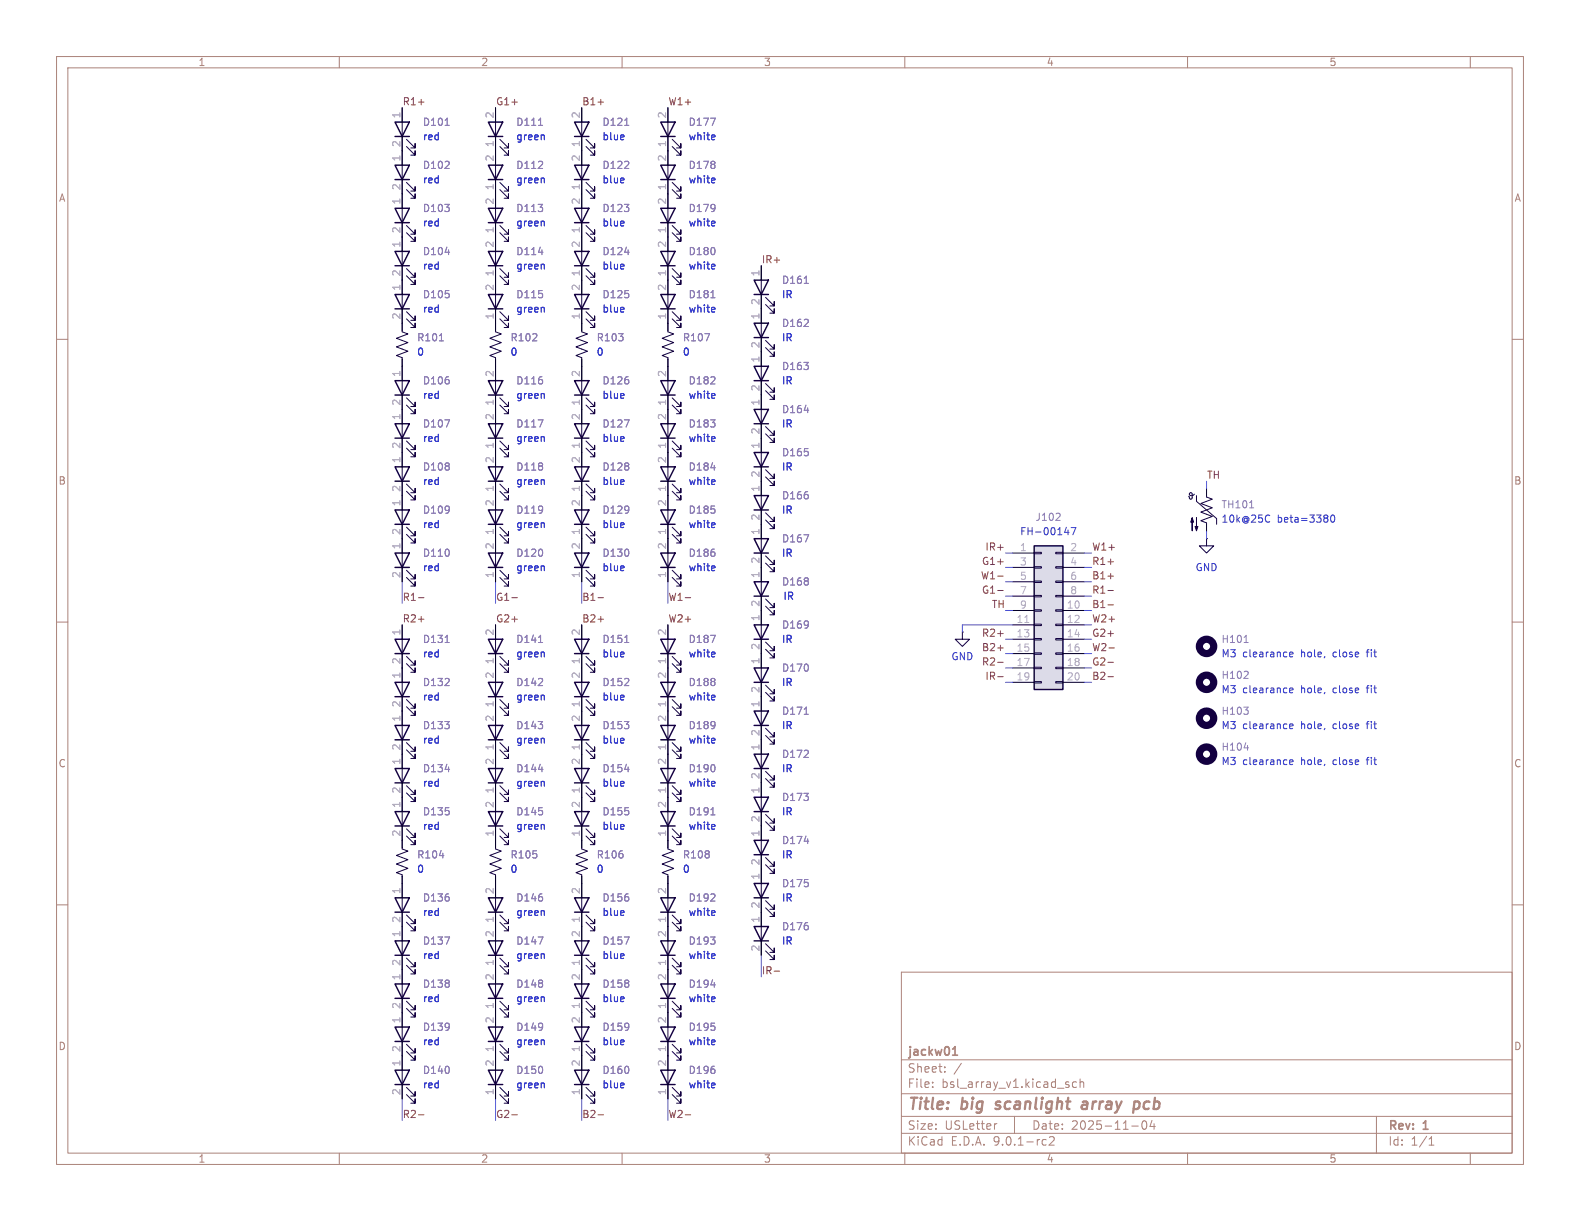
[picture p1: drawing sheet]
<svg xmlns="http://www.w3.org/2000/svg" width="279mm" height="216mm" viewBox="0 0 279 216" stroke-linecap="round" stroke-linejoin="round" font-family="sans-serif">
<defs><g id="words">
<g font-size="2.8" fill="#aa837a">
<text x="160.4" y="196.8">Title:</text>
<text x="170.1" y="196.8">big</text>
<text x="177" y="196.8">scanlight</text>
<text x="193" y="196.8">array</text>
<text x="202.9" y="196.8">pcb</text>
</g>
<g font-size="2.1" fill="#aa837a">
<text x="160.4" y="189.9">Sheet:</text>
<text x="160.4" y="187.1">jackw01</text>
<text x="160.4" y="192.6">File:</text>
<text x="166.5" y="192.6">bsl_array_v1.kicad_sch</text>
<text x="160.4" y="202.8">KiCad</text>
<text x="160.4" y="200">Size:</text>
<text x="167.1" y="200">USLetter</text>
<text x="168.1" y="202.8">E.D.A.</text>
<text x="175.7" y="202.8">9.0.1-rc2</text>
<text x="182.4" y="200">Date:</text>
<text x="189.4" y="200">2025-11-04</text>
<text x="245.4" y="200.2">Rev:</text>
<text x="245.4" y="202.8">Id:</text>
<text x="249.5" y="202.8">1/1</text>
<text x="251.8" y="200.2">1</text>
</g>
<g font-size="1.8" fill="#aa837a">
<text x="35" y="11.9">1</text>
<text x="85" y="11.9">2</text>
<text x="135" y="11.9">3</text>
<text x="185" y="11.9">4</text>
<text x="235" y="11.9">5</text>
<text x="10.3" y="35.9">A</text>
<text x="267.7" y="35.9">A</text>
<text x="10.3" y="85.9">B</text>
<text x="267.7" y="85.9">B</text>
<text x="10.3" y="135.9">C</text>
<text x="267.7" y="135.9">C</text>
<text x="10.3" y="185.9">D</text>
<text x="267.7" y="185.9">D</text>
<text x="35" y="205.8">1</text>
<text x="85" y="205.8">2</text>
<text x="135" y="205.8">3</text>
<text x="185" y="205.8">4</text>
<text x="235" y="205.8">5</text>
</g>
<g font-size="1.8" fill="#b4afbe">
<text x="70.9" y="21" transform="rotate(-90 70.9 21)">1</text>
<text x="87.4" y="21" transform="rotate(-90 87.4 21)">2</text>
<text x="102.6" y="21" transform="rotate(-90 102.6 21)">2</text>
<text x="117.9" y="21" transform="rotate(-90 117.9 21)">2</text>
<text x="70.9" y="28.6" transform="rotate(-90 70.9 28.6)">1</text>
<text x="70.9" y="26.1" transform="rotate(-90 70.9 26.1)">2</text>
<text x="87.4" y="28.6" transform="rotate(-90 87.4 28.6)">2</text>
<text x="87.4" y="26.1" transform="rotate(-90 87.4 26.1)">1</text>
<text x="102.6" y="28.6" transform="rotate(-90 102.6 28.6)">2</text>
<text x="102.6" y="26.1" transform="rotate(-90 102.6 26.1)">1</text>
<text x="117.9" y="28.6" transform="rotate(-90 117.9 28.6)">2</text>
<text x="117.9" y="26.1" transform="rotate(-90 117.9 26.1)">1</text>
<text x="70.9" y="33.7" transform="rotate(-90 70.9 33.7)">2</text>
<text x="87.4" y="33.7" transform="rotate(-90 87.4 33.7)">1</text>
<text x="102.6" y="33.7" transform="rotate(-90 102.6 33.7)">1</text>
<text x="117.9" y="33.7" transform="rotate(-90 117.9 33.7)">1</text>
<text x="70.9" y="41.3" transform="rotate(-90 70.9 41.3)">2</text>
<text x="70.9" y="36.3" transform="rotate(-90 70.9 36.3)">1</text>
<text x="87.4" y="41.3" transform="rotate(-90 87.4 41.3)">1</text>
<text x="87.4" y="36.3" transform="rotate(-90 87.4 36.3)">2</text>
<text x="102.6" y="41.3" transform="rotate(-90 102.6 41.3)">1</text>
<text x="102.6" y="36.3" transform="rotate(-90 102.6 36.3)">2</text>
<text x="117.9" y="41.3" transform="rotate(-90 117.9 41.3)">1</text>
<text x="117.9" y="36.3" transform="rotate(-90 117.9 36.3)">2</text>
<text x="70.9" y="43.9" transform="rotate(-90 70.9 43.9)">1</text>
<text x="87.4" y="43.9" transform="rotate(-90 87.4 43.9)">2</text>
<text x="102.6" y="43.9" transform="rotate(-90 102.6 43.9)">2</text>
<text x="117.9" y="43.9" transform="rotate(-90 117.9 43.9)">2</text>
<text x="70.9" y="51.5" transform="rotate(-90 70.9 51.5)">1</text>
<text x="70.9" y="49" transform="rotate(-90 70.9 49)">2</text>
<text x="87.4" y="51.5" transform="rotate(-90 87.4 51.5)">2</text>
<text x="87.4" y="49" transform="rotate(-90 87.4 49)">1</text>
<text x="102.6" y="51.5" transform="rotate(-90 102.6 51.5)">2</text>
<text x="102.6" y="49" transform="rotate(-90 102.6 49)">1</text>
<text x="117.9" y="51.5" transform="rotate(-90 117.9 51.5)">2</text>
<text x="117.9" y="49" transform="rotate(-90 117.9 49)">1</text>
<text x="134.4" y="49" transform="rotate(-90 134.4 49)">1</text>
<text x="70.9" y="56.6" transform="rotate(-90 70.9 56.6)">2</text>
<text x="87.4" y="56.6" transform="rotate(-90 87.4 56.6)">1</text>
<text x="102.6" y="56.6" transform="rotate(-90 102.6 56.6)">1</text>
<text x="117.9" y="56.6" transform="rotate(-90 117.9 56.6)">1</text>
<text x="134.4" y="56.6" transform="rotate(-90 134.4 56.6)">1</text>
<text x="134.4" y="54" transform="rotate(-90 134.4 54)">2</text>
<text x="134.4" y="64.2" transform="rotate(-90 134.4 64.2)">1</text>
<text x="134.4" y="61.7" transform="rotate(-90 134.4 61.7)">2</text>
<text x="70.9" y="71.8" transform="rotate(-90 70.9 71.8)">2</text>
<text x="70.9" y="66.7" transform="rotate(-90 70.9 66.7)">1</text>
<text x="87.4" y="71.8" transform="rotate(-90 87.4 71.8)">1</text>
<text x="87.4" y="66.7" transform="rotate(-90 87.4 66.7)">2</text>
<text x="102.6" y="71.8" transform="rotate(-90 102.6 71.8)">1</text>
<text x="102.6" y="66.7" transform="rotate(-90 102.6 66.7)">2</text>
<text x="117.9" y="71.8" transform="rotate(-90 117.9 71.8)">1</text>
<text x="117.9" y="66.7" transform="rotate(-90 117.9 66.7)">2</text>
<text x="134.4" y="71.8" transform="rotate(-90 134.4 71.8)">1</text>
<text x="134.4" y="69.3" transform="rotate(-90 134.4 69.3)">2</text>
<text x="70.9" y="74.4" transform="rotate(-90 70.9 74.4)">1</text>
<text x="87.4" y="74.4" transform="rotate(-90 87.4 74.4)">2</text>
<text x="102.6" y="74.4" transform="rotate(-90 102.6 74.4)">2</text>
<text x="117.9" y="74.4" transform="rotate(-90 117.9 74.4)">2</text>
<text x="134.4" y="76.9" transform="rotate(-90 134.4 76.9)">2</text>
<text x="70.9" y="82" transform="rotate(-90 70.9 82)">1</text>
<text x="70.9" y="79.4" transform="rotate(-90 70.9 79.4)">2</text>
<text x="87.4" y="82" transform="rotate(-90 87.4 82)">2</text>
<text x="87.4" y="79.4" transform="rotate(-90 87.4 79.4)">1</text>
<text x="102.6" y="82" transform="rotate(-90 102.6 82)">2</text>
<text x="102.6" y="79.4" transform="rotate(-90 102.6 79.4)">1</text>
<text x="117.9" y="82" transform="rotate(-90 117.9 82)">2</text>
<text x="117.9" y="79.4" transform="rotate(-90 117.9 79.4)">1</text>
<text x="134.4" y="79.4" transform="rotate(-90 134.4 79.4)">1</text>
<text x="70.9" y="89.6" transform="rotate(-90 70.9 89.6)">1</text>
<text x="70.9" y="87.1" transform="rotate(-90 70.9 87.1)">2</text>
<text x="87.4" y="89.6" transform="rotate(-90 87.4 89.6)">2</text>
<text x="87.4" y="87.1" transform="rotate(-90 87.4 87.1)">1</text>
<text x="102.6" y="89.6" transform="rotate(-90 102.6 89.6)">2</text>
<text x="102.6" y="87.1" transform="rotate(-90 102.6 87.1)">1</text>
<text x="117.9" y="89.6" transform="rotate(-90 117.9 89.6)">2</text>
<text x="117.9" y="87.1" transform="rotate(-90 117.9 87.1)">1</text>
<text x="134.4" y="87.1" transform="rotate(-90 134.4 87.1)">1</text>
<text x="134.4" y="84.5" transform="rotate(-90 134.4 84.5)">2</text>
<text x="70.9" y="94.7" transform="rotate(-90 70.9 94.7)">2</text>
<text x="87.4" y="94.7" transform="rotate(-90 87.4 94.7)">1</text>
<text x="102.6" y="94.7" transform="rotate(-90 102.6 94.7)">1</text>
<text x="117.9" y="94.7" transform="rotate(-90 117.9 94.7)">1</text>
<text x="134.4" y="94.7" transform="rotate(-90 134.4 94.7)">1</text>
<text x="134.4" y="92.1" transform="rotate(-90 134.4 92.1)">2</text>
<text x="70.9" y="97.2" transform="rotate(-90 70.9 97.2)">1</text>
<text x="87.4" y="97.2" transform="rotate(-90 87.4 97.2)">2</text>
<text x="102.6" y="97.2" transform="rotate(-90 102.6 97.2)">2</text>
<text x="117.9" y="97.2" transform="rotate(-90 117.9 97.2)">2</text>
<text x="134.4" y="99.8" transform="rotate(-90 134.4 99.8)">2</text>
<text x="180.3" y="97.5">1</text>
<text x="180.3" y="100.1">3</text>
<text x="189.2" y="97.5">2</text>
<text x="189.2" y="100.1">4</text>
<text x="70.9" y="102.3" transform="rotate(-90 70.9 102.3)">2</text>
<text x="87.4" y="102.3" transform="rotate(-90 87.4 102.3)">1</text>
<text x="102.6" y="102.3" transform="rotate(-90 102.6 102.3)">1</text>
<text x="117.9" y="102.3" transform="rotate(-90 117.9 102.3)">1</text>
<text x="134.4" y="107.4" transform="rotate(-90 134.4 107.4)">2</text>
<text x="134.4" y="102.3" transform="rotate(-90 134.4 102.3)">1</text>
<text x="180.3" y="102.6">5</text>
<text x="180.3" y="105.2">7</text>
<text x="180.3" y="107.7">9</text>
<text x="188.6" y="107.7">10</text>
<text x="189.2" y="102.6">6</text>
<text x="189.2" y="105.2">8</text>
<text x="70.9" y="112.5" transform="rotate(-90 70.9 112.5)">1</text>
<text x="87.4" y="112.5" transform="rotate(-90 87.4 112.5)">2</text>
<text x="102.6" y="112.5" transform="rotate(-90 102.6 112.5)">2</text>
<text x="117.9" y="112.5" transform="rotate(-90 117.9 112.5)">2</text>
<text x="134.4" y="109.9" transform="rotate(-90 134.4 109.9)">1</text>
<text x="179.7" y="110.2">11</text>
<text x="179.7" y="112.8">13</text>
<text x="188.6" y="110.2">12</text>
<text x="188.6" y="112.8">14</text>
<text x="70.9" y="117.5" transform="rotate(-90 70.9 117.5)">2</text>
<text x="87.4" y="117.5" transform="rotate(-90 87.4 117.5)">1</text>
<text x="102.6" y="117.5" transform="rotate(-90 102.6 117.5)">1</text>
<text x="117.9" y="117.5" transform="rotate(-90 117.9 117.5)">1</text>
<text x="134.4" y="117.5" transform="rotate(-90 134.4 117.5)">1</text>
<text x="134.4" y="115" transform="rotate(-90 134.4 115)">2</text>
<text x="179.7" y="115.3">15</text>
<text x="179.7" y="117.9">17</text>
<text x="188.6" y="115.3">16</text>
<text x="188.6" y="117.9">18</text>
<text x="70.9" y="125.2" transform="rotate(-90 70.9 125.2)">2</text>
<text x="70.9" y="120.1" transform="rotate(-90 70.9 120.1)">1</text>
<text x="87.4" y="125.2" transform="rotate(-90 87.4 125.2)">1</text>
<text x="87.4" y="120.1" transform="rotate(-90 87.4 120.1)">2</text>
<text x="102.6" y="125.2" transform="rotate(-90 102.6 125.2)">1</text>
<text x="102.6" y="120.1" transform="rotate(-90 102.6 120.1)">2</text>
<text x="117.9" y="125.2" transform="rotate(-90 117.9 125.2)">1</text>
<text x="117.9" y="120.1" transform="rotate(-90 117.9 120.1)">2</text>
<text x="134.4" y="125.2" transform="rotate(-90 134.4 125.2)">1</text>
<text x="134.4" y="122.6" transform="rotate(-90 134.4 122.6)">2</text>
<text x="179.7" y="120.4">19</text>
<text x="188.6" y="120.4">20</text>
<text x="70.9" y="127.7" transform="rotate(-90 70.9 127.7)">1</text>
<text x="87.4" y="127.7" transform="rotate(-90 87.4 127.7)">2</text>
<text x="102.6" y="127.7" transform="rotate(-90 102.6 127.7)">2</text>
<text x="117.9" y="127.7" transform="rotate(-90 117.9 127.7)">2</text>
<text x="134.4" y="130.2" transform="rotate(-90 134.4 130.2)">2</text>
<text x="70.9" y="135.3" transform="rotate(-90 70.9 135.3)">1</text>
<text x="70.9" y="132.8" transform="rotate(-90 70.9 132.8)">2</text>
<text x="87.4" y="135.3" transform="rotate(-90 87.4 135.3)">2</text>
<text x="87.4" y="132.8" transform="rotate(-90 87.4 132.8)">1</text>
<text x="102.6" y="135.3" transform="rotate(-90 102.6 135.3)">2</text>
<text x="102.6" y="132.8" transform="rotate(-90 102.6 132.8)">1</text>
<text x="117.9" y="135.3" transform="rotate(-90 117.9 135.3)">2</text>
<text x="117.9" y="132.8" transform="rotate(-90 117.9 132.8)">1</text>
<text x="134.4" y="137.9" transform="rotate(-90 134.4 137.9)">2</text>
<text x="134.4" y="132.8" transform="rotate(-90 134.4 132.8)">1</text>
<text x="70.9" y="142.9" transform="rotate(-90 70.9 142.9)">1</text>
<text x="70.9" y="140.4" transform="rotate(-90 70.9 140.4)">2</text>
<text x="87.4" y="142.9" transform="rotate(-90 87.4 142.9)">2</text>
<text x="87.4" y="140.4" transform="rotate(-90 87.4 140.4)">1</text>
<text x="102.6" y="142.9" transform="rotate(-90 102.6 142.9)">2</text>
<text x="102.6" y="140.4" transform="rotate(-90 102.6 140.4)">1</text>
<text x="117.9" y="142.9" transform="rotate(-90 117.9 142.9)">2</text>
<text x="117.9" y="140.4" transform="rotate(-90 117.9 140.4)">1</text>
<text x="134.4" y="140.4" transform="rotate(-90 134.4 140.4)">1</text>
<text x="70.9" y="148" transform="rotate(-90 70.9 148)">2</text>
<text x="87.4" y="148" transform="rotate(-90 87.4 148)">1</text>
<text x="102.6" y="148" transform="rotate(-90 102.6 148)">1</text>
<text x="117.9" y="148" transform="rotate(-90 117.9 148)">1</text>
<text x="134.4" y="148" transform="rotate(-90 134.4 148)">1</text>
<text x="134.4" y="145.5" transform="rotate(-90 134.4 145.5)">2</text>
<text x="134.4" y="155.6" transform="rotate(-90 134.4 155.6)">1</text>
<text x="134.4" y="153.1" transform="rotate(-90 134.4 153.1)">2</text>
<text x="70.9" y="158.2" transform="rotate(-90 70.9 158.2)">1</text>
<text x="87.4" y="158.2" transform="rotate(-90 87.4 158.2)">2</text>
<text x="102.6" y="158.2" transform="rotate(-90 102.6 158.2)">2</text>
<text x="117.9" y="158.2" transform="rotate(-90 117.9 158.2)">2</text>
<text x="134.4" y="160.7" transform="rotate(-90 134.4 160.7)">2</text>
<text x="70.9" y="165.8" transform="rotate(-90 70.9 165.8)">1</text>
<text x="70.9" y="163.3" transform="rotate(-90 70.9 163.3)">2</text>
<text x="87.4" y="165.8" transform="rotate(-90 87.4 165.8)">2</text>
<text x="87.4" y="163.3" transform="rotate(-90 87.4 163.3)">1</text>
<text x="102.6" y="165.8" transform="rotate(-90 102.6 165.8)">2</text>
<text x="102.6" y="163.3" transform="rotate(-90 102.6 163.3)">1</text>
<text x="117.9" y="165.8" transform="rotate(-90 117.9 165.8)">2</text>
<text x="117.9" y="163.3" transform="rotate(-90 117.9 163.3)">1</text>
<text x="134.4" y="163.3" transform="rotate(-90 134.4 163.3)">1</text>
<text x="70.9" y="173.4" transform="rotate(-90 70.9 173.4)">1</text>
<text x="70.9" y="170.9" transform="rotate(-90 70.9 170.9)">2</text>
<text x="87.4" y="173.4" transform="rotate(-90 87.4 173.4)">2</text>
<text x="87.4" y="170.9" transform="rotate(-90 87.4 170.9)">1</text>
<text x="102.6" y="173.4" transform="rotate(-90 102.6 173.4)">2</text>
<text x="102.6" y="170.9" transform="rotate(-90 102.6 170.9)">1</text>
<text x="117.9" y="173.4" transform="rotate(-90 117.9 173.4)">2</text>
<text x="117.9" y="170.9" transform="rotate(-90 117.9 170.9)">1</text>
<text x="134.4" y="168.3" transform="rotate(-90 134.4 168.3)">2</text>
<text x="70.9" y="178.5" transform="rotate(-90 70.9 178.5)">2</text>
<text x="87.4" y="178.5" transform="rotate(-90 87.4 178.5)">1</text>
<text x="102.6" y="178.5" transform="rotate(-90 102.6 178.5)">1</text>
<text x="117.9" y="178.5" transform="rotate(-90 117.9 178.5)">1</text>
<text x="70.9" y="181" transform="rotate(-90 70.9 181)">1</text>
<text x="87.4" y="181" transform="rotate(-90 87.4 181)">2</text>
<text x="102.6" y="181" transform="rotate(-90 102.6 181)">2</text>
<text x="117.9" y="181" transform="rotate(-90 117.9 181)">2</text>
<text x="70.9" y="188.7" transform="rotate(-90 70.9 188.7)">1</text>
<text x="70.9" y="186.1" transform="rotate(-90 70.9 186.1)">2</text>
<text x="87.4" y="188.7" transform="rotate(-90 87.4 188.7)">2</text>
<text x="87.4" y="186.1" transform="rotate(-90 87.4 186.1)">1</text>
<text x="102.6" y="188.7" transform="rotate(-90 102.6 188.7)">2</text>
<text x="102.6" y="186.1" transform="rotate(-90 102.6 186.1)">1</text>
<text x="117.9" y="188.7" transform="rotate(-90 117.9 188.7)">2</text>
<text x="117.9" y="186.1" transform="rotate(-90 117.9 186.1)">1</text>
<text x="70.9" y="193.7" transform="rotate(-90 70.9 193.7)">2</text>
<text x="87.4" y="193.7" transform="rotate(-90 87.4 193.7)">1</text>
<text x="102.6" y="193.7" transform="rotate(-90 102.6 193.7)">1</text>
<text x="117.9" y="193.7" transform="rotate(-90 117.9 193.7)">1</text>
</g>
<g font-size="1.8" fill="#b42d25">
<text x="71.1" y="18.7">R1+</text>
<text x="87.6" y="18.7">G1+</text>
<text x="102.9" y="18.7">B1+</text>
<text x="118.1" y="18.7">W1+</text>
<text x="134.6" y="46.6">IR+</text>
<text x="213.4" y="84.7">TH</text>
<text x="173.5" y="100">G1+</text>
<text x="174.1" y="97.4">IR+</text>
<text x="193" y="97.4">W1+</text>
<text x="193" y="100">R1+</text>
<text x="71.1" y="106.3">R1-</text>
<text x="87.6" y="106.3">G1-</text>
<text x="102.9" y="106.3">B1-</text>
<text x="118.1" y="106.3">W1-</text>
<text x="173.4" y="102.5">W1-</text>
<text x="173.5" y="105.1">G1-</text>
<text x="175.3" y="107.6">TH</text>
<text x="193" y="107.6">B1-</text>
<text x="193" y="105.1">R1-</text>
<text x="193" y="102.5">B1+</text>
<text x="71.1" y="110.1">R2+</text>
<text x="87.6" y="110.1">G2+</text>
<text x="102.9" y="110.1">B2+</text>
<text x="118.1" y="110.1">W2+</text>
<text x="173.5" y="112.7">R2+</text>
<text x="193" y="110.1">W2+</text>
<text x="193" y="112.7">G2+</text>
<text x="173.5" y="117.8">R2-</text>
<text x="173.5" y="115.2">B2+</text>
<text x="193" y="117.8">G2-</text>
<text x="193" y="115.2">W2-</text>
<text x="174.1" y="120.3">IR-</text>
<text x="193" y="120.3">B2-</text>
<text x="134.6" y="172.4">IR-</text>
<text x="71.1" y="197.8">R2-</text>
<text x="87.6" y="197.8">G2-</text>
<text x="102.9" y="197.8">B2-</text>
<text x="118.1" y="197.8">W2-</text>
</g>
<g font-size="1.8" fill="#8d7cb6">
<text x="74.7" y="22.5">D101</text>
<text x="91.2" y="22.5">D111</text>
<text x="106.4" y="22.5">D121</text>
<text x="121.7" y="22.5">D177</text>
<text x="74.7" y="30.1">D102</text>
<text x="91.2" y="30.1">D112</text>
<text x="106.4" y="30.1">D122</text>
<text x="121.7" y="30.1">D178</text>
<text x="74.7" y="37.7">D103</text>
<text x="91.2" y="37.7">D113</text>
<text x="106.4" y="37.7">D123</text>
<text x="121.7" y="37.7">D179</text>
<text x="74.7" y="45.3">D104</text>
<text x="91.2" y="45.3">D114</text>
<text x="106.4" y="45.3">D124</text>
<text x="121.7" y="45.3">D180</text>
<text x="74.7" y="52.9">D105</text>
<text x="91.2" y="52.9">D115</text>
<text x="106.4" y="52.9">D125</text>
<text x="121.7" y="52.9">D181</text>
<text x="138.2" y="50.4">D161</text>
<text x="138.2" y="58">D162</text>
<text x="73.7" y="60.6">R101</text>
<text x="90.2" y="60.6">R102</text>
<text x="105.4" y="60.6">R103</text>
<text x="120.7" y="60.6">R107</text>
<text x="138.2" y="65.6">D163</text>
<text x="74.7" y="68.2">D106</text>
<text x="91.2" y="68.2">D116</text>
<text x="106.4" y="68.2">D126</text>
<text x="121.7" y="68.2">D182</text>
<text x="74.7" y="75.8">D107</text>
<text x="91.2" y="75.8">D117</text>
<text x="106.4" y="75.8">D127</text>
<text x="121.7" y="75.8">D183</text>
<text x="138.2" y="73.3">D164</text>
<text x="74.7" y="83.4">D108</text>
<text x="91.2" y="83.4">D118</text>
<text x="106.4" y="83.4">D128</text>
<text x="121.7" y="83.4">D184</text>
<text x="138.2" y="80.9">D165</text>
<text x="138.2" y="88.5">D166</text>
<text x="74.7" y="91">D109</text>
<text x="91.2" y="91">D119</text>
<text x="106.4" y="91">D129</text>
<text x="121.7" y="91">D185</text>
<text x="183" y="92.3">J102</text>
<text x="215.9" y="90.1">TH101</text>
<text x="74.7" y="98.7">D110</text>
<text x="91.2" y="98.7">D120</text>
<text x="106.4" y="98.7">D130</text>
<text x="121.7" y="98.7">D186</text>
<text x="138.2" y="96.1">D167</text>
<text x="138.2" y="103.7">D168</text>
<text x="74.7" y="113.9">D131</text>
<text x="91.2" y="113.9">D141</text>
<text x="106.4" y="113.9">D151</text>
<text x="121.7" y="113.9">D187</text>
<text x="138.2" y="111.4">D169</text>
<text x="215.9" y="113.9">H101</text>
<text x="138.2" y="119">D170</text>
<text x="74.7" y="121.5">D132</text>
<text x="91.2" y="121.5">D142</text>
<text x="106.4" y="121.5">D152</text>
<text x="121.7" y="121.5">D188</text>
<text x="215.9" y="120.2">H102</text>
<text x="74.7" y="129.1">D133</text>
<text x="91.2" y="129.1">D143</text>
<text x="106.4" y="129.1">D153</text>
<text x="121.7" y="129.1">D189</text>
<text x="138.2" y="126.6">D171</text>
<text x="215.9" y="126.6">H103</text>
<text x="74.7" y="136.8">D134</text>
<text x="91.2" y="136.8">D144</text>
<text x="106.4" y="136.8">D154</text>
<text x="121.7" y="136.8">D190</text>
<text x="138.2" y="134.2">D172</text>
<text x="215.9" y="132.9">H104</text>
<text x="138.2" y="141.8">D173</text>
<text x="74.7" y="144.4">D135</text>
<text x="91.2" y="144.4">D145</text>
<text x="106.4" y="144.4">D155</text>
<text x="121.7" y="144.4">D191</text>
<text x="138.2" y="149.5">D174</text>
<text x="73.7" y="152">R104</text>
<text x="90.2" y="152">R105</text>
<text x="105.4" y="152">R106</text>
<text x="120.7" y="152">R108</text>
<text x="74.7" y="159.6">D136</text>
<text x="91.2" y="159.6">D146</text>
<text x="106.4" y="159.6">D156</text>
<text x="121.7" y="159.6">D192</text>
<text x="138.2" y="157.1">D175</text>
<text x="74.7" y="167.2">D137</text>
<text x="91.2" y="167.2">D147</text>
<text x="106.4" y="167.2">D157</text>
<text x="121.7" y="167.2">D193</text>
<text x="138.2" y="164.7">D176</text>
<text x="74.7" y="174.9">D138</text>
<text x="91.2" y="174.9">D148</text>
<text x="106.4" y="174.9">D158</text>
<text x="121.7" y="174.9">D194</text>
<text x="74.7" y="182.5">D139</text>
<text x="91.2" y="182.5">D149</text>
<text x="106.4" y="182.5">D159</text>
<text x="121.7" y="182.5">D195</text>
<text x="74.7" y="190.1">D140</text>
<text x="91.2" y="190.1">D150</text>
<text x="106.4" y="190.1">D160</text>
<text x="121.7" y="190.1">D196</text>
</g>
<g font-size="1.8" fill="#353dd0">
<text x="74.7" y="25">red</text>
<text x="91.2" y="25">green</text>
<text x="106.4" y="25">blue</text>
<text x="121.7" y="25">white</text>
<text x="74.7" y="32.6">red</text>
<text x="91.2" y="32.6">green</text>
<text x="106.4" y="32.6">blue</text>
<text x="121.7" y="32.6">white</text>
<text x="74.7" y="40.2">red</text>
<text x="91.2" y="40.2">green</text>
<text x="106.4" y="40.2">blue</text>
<text x="121.7" y="40.2">white</text>
<text x="74.7" y="47.9">red</text>
<text x="91.2" y="47.9">green</text>
<text x="106.4" y="47.9">blue</text>
<text x="121.7" y="47.9">white</text>
<text x="138.2" y="52.9">IR</text>
<text x="74.7" y="55.5">red</text>
<text x="91.2" y="55.5">green</text>
<text x="106.4" y="55.5">blue</text>
<text x="121.7" y="55.5">white</text>
<text x="73.7" y="63.1">0</text>
<text x="90.2" y="63.1">0</text>
<text x="105.4" y="63.1">0</text>
<text x="120.7" y="63.1">0</text>
<text x="138.2" y="60.6">IR</text>
<text x="74.7" y="70.7">red</text>
<text x="91.2" y="70.7">green</text>
<text x="106.4" y="70.7">blue</text>
<text x="121.7" y="70.7">white</text>
<text x="138.2" y="68.2">IR</text>
<text x="138.2" y="75.8">IR</text>
<text x="74.7" y="78.3">red</text>
<text x="91.2" y="78.3">green</text>
<text x="106.4" y="78.3">blue</text>
<text x="121.7" y="78.3">white</text>
<text x="138.2" y="83.4">IR</text>
<text x="74.7" y="86">red</text>
<text x="91.2" y="86">green</text>
<text x="106.4" y="86">blue</text>
<text x="121.7" y="86">white</text>
<text x="74.7" y="93.6">red</text>
<text x="91.2" y="93.6">green</text>
<text x="106.4" y="93.6">blue</text>
<text x="121.7" y="93.6">white</text>
<text x="138.2" y="91">IR</text>
<text x="180.3" y="94.8">FH-00147</text>
<text x="215.9" y="92.6">10k@25C</text>
<text x="225.8" y="92.6">beta=3380</text>
<text x="74.7" y="101.2">red</text>
<text x="91.2" y="101.2">green</text>
<text x="106.4" y="101.2">blue</text>
<text x="121.7" y="101.2">white</text>
<text x="138.2" y="98.7">IR</text>
<text x="211.3" y="101.2">GND</text>
<text x="138.4" y="106.3">IR</text>
<text x="138.2" y="113.9">IR</text>
<text x="74.7" y="116.4">red</text>
<text x="91.2" y="116.4">green</text>
<text x="106.4" y="116.4">blue</text>
<text x="121.7" y="116.4">white</text>
<text x="168.1" y="116.9">GND</text>
<text x="215.9" y="116.4">M3</text>
<text x="219.7" y="116.4">clearance</text>
<text x="230.2" y="116.4">hole,</text>
<text x="236" y="116.4">close</text>
<text x="242.2" y="116.4">fit</text>
<text x="74.7" y="124.1">red</text>
<text x="91.2" y="124.1">green</text>
<text x="106.4" y="124.1">blue</text>
<text x="121.7" y="124.1">white</text>
<text x="138.2" y="121.5">IR</text>
<text x="215.9" y="122.8">M3</text>
<text x="219.7" y="122.8">clearance</text>
<text x="230.2" y="122.8">hole,</text>
<text x="236" y="122.8">close</text>
<text x="242.2" y="122.8">fit</text>
<text x="74.7" y="131.7">red</text>
<text x="91.2" y="131.7">green</text>
<text x="106.4" y="131.7">blue</text>
<text x="121.7" y="131.7">white</text>
<text x="138.2" y="129.1">IR</text>
<text x="215.9" y="129.1">M3</text>
<text x="219.7" y="129.1">clearance</text>
<text x="230.2" y="129.1">hole,</text>
<text x="236" y="129.1">close</text>
<text x="242.2" y="129.1">fit</text>
<text x="138.2" y="136.8">IR</text>
<text x="215.9" y="135.5">M3</text>
<text x="219.7" y="135.5">clearance</text>
<text x="230.2" y="135.5">hole,</text>
<text x="236" y="135.5">close</text>
<text x="242.2" y="135.5">fit</text>
<text x="74.7" y="139.3">red</text>
<text x="91.2" y="139.3">green</text>
<text x="106.4" y="139.3">blue</text>
<text x="121.7" y="139.3">white</text>
<text x="74.7" y="146.9">red</text>
<text x="91.2" y="146.9">green</text>
<text x="106.4" y="146.9">blue</text>
<text x="121.7" y="146.9">white</text>
<text x="138.2" y="144.4">IR</text>
<text x="73.7" y="154.5">0</text>
<text x="90.2" y="154.5">0</text>
<text x="105.4" y="154.5">0</text>
<text x="120.7" y="154.5">0</text>
<text x="138.2" y="152">IR</text>
<text x="138.2" y="159.6">IR</text>
<text x="74.7" y="162.2">red</text>
<text x="91.2" y="162.2">green</text>
<text x="106.4" y="162.2">blue</text>
<text x="121.7" y="162.2">white</text>
<text x="138.2" y="167.2">IR</text>
<text x="74.7" y="169.8">red</text>
<text x="91.2" y="169.8">green</text>
<text x="106.4" y="169.8">blue</text>
<text x="121.7" y="169.8">white</text>
<text x="74.7" y="177.4">red</text>
<text x="91.2" y="177.4">green</text>
<text x="106.4" y="177.4">blue</text>
<text x="121.7" y="177.4">white</text>
<text x="74.7" y="185">red</text>
<text x="91.2" y="185">green</text>
<text x="106.4" y="185">blue</text>
<text x="121.7" y="185">white</text>
<text x="74.7" y="192.6">red</text>
<text x="91.2" y="192.6">green</text>
<text x="106.4" y="192.6">blue</text>
<text x="121.7" y="192.6">white</text>
</g>
</g></defs>
<g fill="none" stroke="#aa837a" stroke-width=".18">
<path d="M10 10h259.4v195.9h-259.4zM12 12h255.4v191.9h-255.4zM60 10v2M110 10v2M160 10v2M210 10v2M260 10v2M10 60h2M267.4 60h2M10 110h2M267.4 110h2M10 160h2"/>
<path d="M159.4 171.9h108v32h-108zM267.4 160h2M159.4 197.4h108M159.4 193.4h108M159.4 187.4h108M164.9 192.1v.2M164.9 191.4v.1M167.1 189.4v.2M167.1 188.7v.1M170 188l-1.3 1.9M176.3 198.7l-.3 .1M179.4 197.4v3"/>
<path d="M188.9 191.8l.2 .2-.2 .3M188.9 191.3l.1 .1M190.4 191.4l-.5-.1-.3 .3v.4l.2 .2h.6M191 191.4l.2-.1 .4 .1v.9M191 190.8v1.5M200.1 199.1h1.2M202.1 198.3a.81 .81 0 0 0 .3 1.4l.2-.2 .2-.4-.2-.8M203.7 198.1l-.3 1.1h.9M204.1 198.7v1M243.4 197.4v6.5M60 203.9v2M110 203.9v2"/>
<path d="M159.4 200.4h108M160 203.9v2M184.6 201.5l.4 .1M185 202.4l-.4 .1M185.6 201.1l.5-.1 .3 .1v.3l-.9 1.1h.9M210 203.9v2M252.7 202.5h.9M252.7 201.4l.4-.4v1.5M260 203.9v2"/>
</g>
<path d="M176 196l.2 .1M176.2 194.9l-.1 .3 .1 .1M191.5 194.9l.2-.1 .5 .1M192.3 195.2l-.7 .1a.4 .4 0 0 0-.3 .4 .4 .4 0 0 0 .2 .4l.7-.1M200.8 194.8l.6 .1 .1 .3v.5l-.5 .4" fill="none" stroke="#aa837a" stroke-width=".4"/>
<path d="M168.5 186.6h.8M168.7 185.3l.2-.2v1.5" fill="none" stroke="#aa837a" stroke-width=".3"/>
<g fill="none" stroke="#130040" stroke-width=".18">
<path d="M102.9 36.8v2.6M103.6 39.9l1.6 1.5v-.8v.8h-.8M118.1 36.8v2.6M118.9 39.9l1.5 1.5v-.8v.8h-.8M87.6 44.5v2.5M87.6 52.1v2.5M88.4 56.4l1.5 1.5v-.7v.7h-.7M88.4 55.1l1.5 1.5v-.7v.7h-.7M88.4 48.8l1.5 1.5v-.8v.8h-.7M88.4 47.5l1.5 1.5v-.7v.7h-.7M102.9 52.1v2.5M103.6 41.1l1.6 1.6v-.8v.8h-.8"/>
<path d="M103.6 56.4l1.6 1.5v-.7v.7h-.8M103.6 55.1l1.6 1.5v-.7v.7h-.8M118.1 44.5v2.5M118.1 52.1v2.5M118.9 48.8l1.5 1.5v-.8v.8h-.8M118.9 47.5l1.5 1.5v-.7v.7h-.8M118.9 41.1l1.5 1.6v-.8v.8h-.8M118.9 56.4l1.5 1.5v-.7v.7h-.8M118.9 55.1l1.5 1.5v-.7v.7h-.8M134.6 49.5v2.6M135.4 53.8l1.5 1.6v-.8v.8h-.8M135.4 52.6l1.5 1.5v-.8v.8h-.8"/>
<path d="M87.6 113v2.6M88.4 117.3l1.5 1.6v-.8v.8h-.7M88.4 116.1l1.5 1.5v-.8v.8h-.7M102.9 113v2.6M103.6 117.3l1.6 1.6v-.8v.8h-.8M103.6 116.1l1.6 1.5v-.8v.8h-.8M118.1 113v2.6M118.9 117.3l1.5 1.6v-.8v.8h-.8M118.9 116.1l1.5 1.5v-.8v.8h-.8M134.6 118.1v2.6M71.1 120.7v2.5M71.1 128.3v2.5"/>
<path d="M71.1 135.9v2.5M71.9 125l1.5 1.5v-.8v.8h-.8M71.9 123.7l1.5 1.5v-.7v.7h-.8M71.9 138.9l1.5 1.6v-.8v.8h-.8M71.9 132.6l1.5 1.5v-.7v.7h-.8M71.9 131.3l1.5 1.5v-.7v.7h-.8M87.6 120.7v2.5M87.6 128.3v2.5M87.6 135.9v2.5M88.4 125l1.5 1.5v-.8v.8h-.7M88.4 123.7l1.5 1.5v-.7v.7h-.7M88.4 132.6l1.5 1.5v-.7v.7h-.7"/>
<path d="M88.4 131.3l1.5 1.5v-.7v.7h-.7M88.4 138.9l1.5 1.6v-.8v.8h-.7M102.9 120.7v2.5M102.9 128.3v2.5M102.9 135.9v2.5M103.6 138.9l1.6 1.6v-.8v.8h-.8M103.6 132.6l1.6 1.5v-.7v.7h-.8M103.6 131.3l1.6 1.5v-.7v.7h-.8M103.6 125l1.6 1.5v-.8v.8h-.8M103.6 123.7l1.6 1.5v-.7v.7h-.8M118.1 120.7v2.5M118.1 128.3v2.5"/>
<path d="M118.1 135.9v2.5M118.9 125l1.5 1.5v-.8v.8h-.8M118.9 123.7l1.5 1.5v-.7v.7h-.8M118.9 138.9l1.5 1.6v-.8v.8h-.8M118.9 132.6l1.5 1.5v-.7v.7h-.8M118.9 131.3l1.5 1.5v-.7v.7h-.8M134.6 125.7v2.6M134.6 133.4v2.5M135.4 130l1.5 1.6v-.8v.8h-.8M135.4 128.8l1.5 1.5v-.8v.8h-.8M135.4 137.7l1.5 1.5v-.8v.8h-.8M135.4 136.4l1.5 1.5v-.7v.7h-.8"/>
<path d="M135.4 122.4l1.5 1.6v-.8v.8h-.8M135.4 121.2l1.5 1.5v-.8v.8h-.8M71.1 143.5v2.6M71.9 147.8l1.5 1.6v-.8v.8h-.8M71.9 146.6l1.5 1.5v-.8v.8h-.8M71.9 140.2l1.5 1.5v-.7v.7h-.8M87.6 143.5v2.6M88.4 147.8l1.5 1.6v-.8v.8h-.7M88.4 146.6l1.5 1.5v-.8v.8h-.7M88.4 140.2l1.5 1.5v-.7v.7h-.7M102.9 149.9v.2l1 .4-2 .8 2 .7-2 .8 2 .7-2 .8 1 .4v.2M102.9 143.5v2.6"/>
<path d="M103.6 147.8l1.6 1.6v-.8v.8h-.8M103.6 146.6l1.6 1.5v-.8v.8h-.8M103.6 140.2l1.6 1.5v-.7v.7h-.8M118.1 149.9v.2l1 .4-2 .8 2 .7-2 .8 2 .7-2 .8 1 .4v.2M118.1 143.5v2.6M118.9 147.8l1.5 1.6v-.8v.8h-.8M118.9 146.6l1.5 1.5v-.8v.8h-.8M118.9 140.2l1.5 1.5v-.7v.7h-.8M134.6 141v2.5M134.6 148.6v2.5M135.4 152.9l1.5 1.5v-.7v.7h-.8M135.4 151.6l1.5 1.6v-.8v.8h-.8"/>
<path d="M135.4 145.3l1.5 1.5v-.7v.7h-.8M135.4 144l1.5 1.5v-.7v.7h-.8M71.1 166.4v2.5M71.9 170.7l1.5 1.5v-.7v.7h-.8M71.9 169.4l1.5 1.5v-.7v.7h-.8M87.6 166.4v2.5M88.4 170.7l1.5 1.5v-.7v.7h-.7M88.4 169.4l1.5 1.5v-.7v.7h-.7M102.9 166.4v2.5M103.6 170.7l1.6 1.5v-.7v.7h-.8M103.6 169.4l1.6 1.5v-.7v.7h-.8"/>
</g>
<g fill="none" stroke="#130040" stroke-width=".25">
<path d="M101.6 36.8h2.5l-1.2 2.6zM101.6 39.4h2.5M116.8 36.8h2.6l-1.3 2.6zM116.8 39.4h2.6M86.4 52.1h2.5l-1.3 2.5zM86.4 44.5h2.5l-1.3 2.5zM86.4 47h2.5M86.4 54.6h2.5M101.6 52.1h2.5l-1.2 2.5zM101.6 54.6h2.5M116.8 44.5h2.6l-1.3 2.5zM116.8 52.1h2.6l-1.3 2.5z"/>
<path d="M116.8 47h2.6M116.8 54.6h2.6M133.3 49.5h2.6l-1.3 2.6zM133.3 52.1h2.6M86.4 113h2.5l-1.3 2.6zM86.4 115.6h2.5M101.6 113h2.5l-1.2 2.6zM101.6 115.6h2.5M116.8 113h2.6l-1.3 2.6zM116.8 115.6h2.6M133.3 118.1h2.6l-1.3 2.6zM69.8 120.7h2.6l-1.3 2.5z"/>
<path d="M69.8 135.9h2.6l-1.3 2.5zM69.8 128.3h2.6l-1.3 2.5zM69.8 123.2h2.6M69.8 138.4h2.6M69.8 130.8h2.6M86.4 120.7h2.5l-1.3 2.5zM86.4 128.3h2.5l-1.3 2.5zM86.4 135.9h2.5l-1.3 2.5zM86.4 123.2h2.5M86.4 138.4h2.5M86.4 130.8h2.5M101.6 135.9h2.5l-1.2 2.5z"/>
<path d="M101.6 128.3h2.5l-1.2 2.5zM101.6 120.7h2.5l-1.2 2.5zM101.6 123.2h2.5M101.6 138.4h2.5M101.6 130.8h2.5M116.8 120.7h2.6l-1.3 2.5zM116.8 135.9h2.6l-1.3 2.5zM116.8 128.3h2.6l-1.3 2.5zM116.8 123.2h2.6M116.8 138.4h2.6M116.8 130.8h2.6M133.3 125.7h2.6l-1.3 2.6z"/>
<path d="M133.3 133.4h2.6l-1.3 2.5zM133.3 128.3h2.6M133.3 135.9h2.6M133.3 120.7h2.6M69.8 143.5h2.6l-1.3 2.6zM69.8 146.1h2.6M86.4 143.5h2.5l-1.3 2.6zM86.4 146.1h2.5M101.6 143.5h2.5l-1.2 2.6zM101.6 146.1h2.5M116.8 143.5h2.6l-1.3 2.6zM116.8 146.1h2.6"/>
<path d="M133.3 148.6h2.6l-1.3 2.5zM133.3 141h2.6l-1.3 2.5zM133.3 151.1h2.6M133.3 143.5h2.6M69.8 166.4h2.6l-1.3 2.5zM69.8 168.9h2.6M86.4 166.4h2.5l-1.3 2.5zM86.4 168.9h2.5M101.6 166.4h2.5l-1.2 2.5zM101.6 168.9h2.5"/>
</g>
<g fill="none" stroke="#010022" stroke-width=".18">
<path d="M102.9 34.3v2.5M102.9 39.4v2.5M118.1 34.3v2.5M118.1 39.4v5.1M87.6 41.9v2.6M87.6 47v5.1M87.6 54.6v2.6M102.9 49.5v2.6M102.9 54.6v2.6M118.1 47v5.1M118.1 54.6v2.6M134.6 47v2.5"/>
<path d="M134.6 52.1v2.5M71.1 118.1v2.6M87.6 110.5v2.5M87.6 115.6v5.1M102.9 110.5v2.5M102.9 115.6v5.1M118.1 110.5v2.5M118.1 115.6v5.1M134.6 115.6v2.5M71.1 123.2v5.1M71.1 130.8v5.1M71.1 138.4v5.1"/>
<path d="M87.6 123.2v5.1M87.6 130.8v5.1M87.6 138.4v5.1M102.9 123.2v5.1M102.9 130.8v5.1M102.9 138.4v5.1M118.1 123.2v5.1M118.1 130.8v5.1M118.1 138.4v5.1M134.6 120.7v5M134.6 128.3v5.1M134.6 135.9v5.1"/>
<path d="M71.1 146.1v2.5M87.6 146.1v2.5M102.9 146.1v3.8M102.9 154.9v1.3M118.1 146.1v3.8M118.1 154.9v1.3M134.6 143.5v5.1M134.6 151.1v2.6M71.1 163.8v2.6M71.1 168.9v2.6M87.6 163.8v2.6M87.6 168.9v2.6"/>
<path d="M102.9 163.8v2.6M102.9 168.9v2.6"/>
</g>
<g fill="none" stroke="#353dd0" stroke-width=".18">
<path d="M110.3 39.2v.2l-.6 .1M126.3 39.1l.1 .3-.6 .1M126.4 39.9h-.1M96.2 46.8l.1 .8M96.2 54.4l.1 .8M110.3 54.4v.2l-.6 .2M126.3 46.7l.1 .3-.6 .1M126.3 54.3l.1 .3-.6 .2M126.4 47.5l-.1 .1M126.4 55.1l-.1 .1M96.2 115.4l.1 .7M110.3 115.4v.2l-.6 .1"/>
<path d="M126.3 115.3l.1 .3-.6 .1M126.4 116.1h-.1M96.2 123l.1 .8M96.2 130.6l.1 .8M96.2 138.2l.1 .8M110.3 123v.2l-.6 .1M110.3 130.6v.2l-.6 .2M110.3 138.2v.3l-.6 .1M126.3 122.9l.1 .3-.6 .1M126.3 130.5l.1 .3-.6 .2M126.3 138.2l.1 .3-.6 .1M126.4 123.7l-.1 .1"/>
<path d="M126.4 138.9l-.1 .1M126.4 131.3l-.1 .1M96.2 145.8l.1 .8M110.3 145.8v.3l-.6 .1M126.3 145.8l.1 .3-.6 .1M126.4 146.6h-.1M96.2 168.7l.1 .8M110.3 168.7v.2l-.6 .2"/>
</g>
<g fill="none" stroke="#8d7cb6" stroke-width=".18">
<path d="M95.2 44.6h.8M125.7 52.6h.7M142.2 50.1h.7M95.2 113.6h.8M110.5 113.6h.7M125.6 112.3h.9l-.6 1.3M78.7 136h.8M95.2 136h.8M110.5 136h.8M142.2 126.3h.7M125.7 144.1h.7M142.2 148.7h.8"/>
<path d="M78.7 165.7h.8l-.5 1.2M95.2 165.7h.8l-.5 1.2M110.4 165.7h.9l-.6 1.2"/>
</g>
<path d="M182.9 96.5h5.1v25.4h-5.1z" fill="#dcdbe8"/>
<g fill="none" stroke="#130040" stroke-width=".25">
<path d="M69.8 36.8h2.6l-1.3 2.6zM69.8 29.2h2.6l-1.3 2.6zM69.8 21.6h2.6l-1.3 2.5zM69.8 39.4h2.6M69.8 31.8h2.6M69.8 24.1h2.6M86.4 36.8h2.5l-1.3 2.6zM86.4 21.6h2.5l-1.3 2.5zM86.4 29.2h2.5l-1.3 2.6zM86.4 39.4h2.5M86.4 31.8h2.5M86.4 24.1h2.5"/>
<path d="M101.6 29.2h2.5l-1.2 2.6zM101.6 21.6h2.5l-1.2 2.5zM101.6 31.8h2.5M101.6 24.1h2.5M116.8 29.2h2.6l-1.3 2.6zM116.8 21.6h2.6l-1.3 2.5zM116.8 31.8h2.6M116.8 24.1h2.6M69.8 44.5h2.6l-1.3 2.5zM69.8 52.1h2.6l-1.3 2.5zM69.8 47h2.6M69.8 54.6h2.6"/>
<path d="M101.6 44.5h2.5l-1.2 2.5zM101.6 47h2.5M133.3 57.2h2.6l-1.3 2.5zM133.3 59.7h2.6M69.8 67.3h2.6l-1.3 2.6zM69.8 74.9h2.6l-1.3 2.6zM69.8 69.9h2.6M69.8 77.5h2.6M86.4 67.3h2.5l-1.3 2.6zM86.4 74.9h2.5l-1.3 2.6zM86.4 69.9h2.5M86.4 77.5h2.5"/>
<path d="M101.6 67.3h2.5l-1.2 2.6zM101.6 74.9h2.5l-1.2 2.6zM101.6 69.9h2.5M101.6 77.5h2.5M116.8 67.3h2.6l-1.3 2.6zM116.8 74.9h2.6l-1.3 2.6zM116.8 69.9h2.6M116.8 77.5h2.6M133.3 64.8h2.6l-1.3 2.5zM133.3 72.4h2.6l-1.3 2.5zM133.3 67.3h2.6M133.3 74.9h2.6"/>
<path d="M69.8 90.2h2.6l-1.3 2.5zM69.8 97.8h2.6l-1.3 2.5zM69.8 82.6h2.6l-1.3 2.5zM69.8 92.7h2.6M69.8 85.1h2.6M86.4 90.2h2.5l-1.3 2.5zM86.4 82.6h2.5l-1.3 2.5zM86.4 97.8h2.5l-1.3 2.5zM86.4 92.7h2.5M86.4 85.1h2.5M101.6 97.8h2.5l-1.2 2.5zM101.6 90.2h2.5l-1.2 2.5z"/>
<path d="M101.6 82.6h2.5l-1.2 2.5zM101.6 92.7h2.5M101.6 85.1h2.5M116.8 97.8h2.6l-1.3 2.5zM116.8 82.6h2.6l-1.3 2.5zM116.8 90.2h2.6l-1.3 2.5zM116.8 92.7h2.6M116.8 85.1h2.6M133.3 87.6h2.6l-1.3 2.6zM133.3 80h2.6l-1.3 2.6zM133.3 95.3h2.6l-1.3 2.5zM133.3 90.2h2.6"/>
<path d="M133.3 82.6h2.6M133.3 97.8h2.6M182.9 96.5h5.1v25.4h-5.1zM69.8 113h2.6l-1.3 2.6zM69.8 115.6h2.6M69.8 100.3h2.6M86.4 100.3h2.5M101.6 100.3h2.5M116.8 100.3h2.6M133.3 110.5h2.6l-1.3 2.5zM133.3 102.9h2.6l-1.3 2.5zM133.3 113h2.6"/>
<path d="M133.3 105.4h2.6M69.8 158.8h2.6l-1.3 2.5zM86.4 158.8h2.5l-1.3 2.5zM101.6 158.8h2.5l-1.2 2.5zM116.8 158.8h2.6l-1.3 2.5zM133.3 156.2h2.6l-1.3 2.6zM133.3 158.8h2.6M69.8 174h2.6l-1.3 2.5zM69.8 161.3h2.6M69.8 176.5h2.6M86.4 174h2.5l-1.3 2.5zM86.4 161.3h2.5"/>
<path d="M86.4 176.5h2.5M101.6 174h2.5l-1.2 2.5zM101.6 161.3h2.5M101.6 176.5h2.5M116.8 166.4h2.6l-1.3 2.5zM116.8 174h2.6l-1.3 2.5zM116.8 161.3h2.6M116.8 168.9h2.6M116.8 176.5h2.6M133.3 163.8h2.6l-1.3 2.6zM133.3 166.4h2.6M69.8 189.2h2.6l-1.3 2.6z"/>
<path d="M69.8 181.6h2.6l-1.3 2.6zM69.8 191.8h2.6M69.8 184.2h2.6M86.4 181.6h2.5l-1.3 2.6zM86.4 189.2h2.5l-1.3 2.6zM86.4 191.8h2.5M86.4 184.2h2.5M101.6 189.2h2.5l-1.2 2.6zM101.6 181.6h2.5l-1.2 2.6zM101.6 191.8h2.5M101.6 184.2h2.5M116.8 189.2h2.6l-1.3 2.6z"/>
<path d="M116.8 181.6h2.6l-1.3 2.6zM116.8 191.8h2.6M116.8 184.2h2.6"/>
</g>
<g fill="none" stroke="#130040" stroke-width=".18">
<path d="M71.1 21.6v2.5M71.1 29.2v2.6M71.1 36.8v2.6M71.9 39.9l1.5 1.5v-.8v.8h-.8M71.9 33.5l1.5 1.6v-.8v.8h-.8M71.9 32.3l1.5 1.5v-.8v.8h-.8M71.9 25.9l1.5 1.5v-.7v.7h-.8M71.9 24.6l1.5 1.6v-.8v.8h-.8M87.6 21.6v2.5M87.6 29.2v2.6M87.6 36.8v2.6M88.4 39.9l1.5 1.5v-.8v.8h-.7"/>
<path d="M88.4 25.9l1.5 1.5v-.7v.7h-.7M88.4 24.6l1.5 1.6v-.8v.8h-.7M88.4 33.5l1.5 1.6v-.8v.8h-.7M88.4 32.3l1.5 1.5v-.8v.8h-.7M102.9 21.6v2.5M102.9 29.2v2.6M103.6 33.5l1.6 1.6v-.8v.8h-.8M103.6 32.3l1.6 1.5v-.8v.8h-.8M103.6 25.9l1.6 1.5v-.7v.7h-.8M103.6 24.6l1.6 1.6v-.8v.8h-.8M118.1 21.6v2.5M118.1 29.2v2.6"/>
<path d="M118.9 33.5l1.5 1.6v-.8v.8h-.8M118.9 32.3l1.5 1.5v-.8v.8h-.8M118.9 25.9l1.5 1.5v-.7v.7h-.8M118.9 24.6l1.5 1.6v-.8v.8h-.8M71.1 58.4v.3l1 .4-2 .7 2 .8-2 .7 2 .8-2 .8 1 .3v.3M71.1 44.5v2.5M71.1 52.1v2.5M71.9 48.8l1.5 1.5v-.8v.8h-.8M71.9 47.5l1.5 1.5v-.7v.7h-.8M71.9 56.4l1.5 1.5v-.7v.7h-.8M71.9 55.1l1.5 1.5v-.7v.7h-.8M71.9 41.1l1.5 1.6v-.8v.8h-.8"/>
<path d="M87.6 58.4v.3l1 .4-2 .7 2 .8-2 .7 2 .8-2 .8 1 .3v.3M88.4 41.1l1.5 1.6v-.8v.8h-.7M102.9 58.4v.3l1 .4-2 .7 2 .8-2 .7 2 .8-2 .8 1 .3v.3M102.9 44.5v2.5M103.6 48.8l1.6 1.5v-.8v.8h-.8M103.6 47.5l1.6 1.5v-.7v.7h-.8M118.1 58.4v.3l1 .4-2 .7 2 .8-2 .7 2 .8-2 .8 1 .3v.3M134.6 57.2v2.5M71.1 67.3v2.6M71.1 74.9v2.6M71.9 71.6l1.5 1.6v-.8v.8h-.8M71.9 70.4l1.5 1.5v-.8v.8h-.8"/>
<path d="M71.9 79.2l1.5 1.6v-.8v.8h-.8M71.9 78l1.5 1.5v-.8v.8h-.8M87.6 67.3v2.6M87.6 74.9v2.6M88.4 71.6l1.5 1.6v-.8v.8h-.7M88.4 70.4l1.5 1.5v-.8v.8h-.7M88.4 79.2l1.5 1.6v-.8v.8h-.7M88.4 78l1.5 1.5v-.8v.8h-.7M102.9 67.3v2.6M102.9 74.9v2.6M103.6 71.6l1.6 1.6v-.8v.8h-.8M103.6 70.4l1.6 1.5v-.8v.8h-.8"/>
<path d="M103.6 79.2l1.6 1.6v-.8v.8h-.8M103.6 78l1.6 1.5v-.8v.8h-.8M118.1 67.3v2.6M118.1 74.9v2.6M118.9 71.6l1.5 1.6v-.8v.8h-.8M118.9 70.4l1.5 1.5v-.8v.8h-.8M118.9 79.2l1.5 1.6v-.8v.8h-.8M118.9 78l1.5 1.5v-.8v.8h-.8M134.6 64.8v2.5M134.6 72.4v2.5M135.4 69.1l1.5 1.5v-.7v.7h-.8M135.4 67.8l1.5 1.5v-.7v.7h-.8"/>
<path d="M135.4 61.5l1.5 1.5v-.8v.8h-.8M135.4 60.2l1.5 1.5v-.7v.7h-.8M135.4 76.7l1.5 1.5v-.7v.7h-.8M135.4 75.4l1.5 1.6v-.8v.8h-.8M71.1 82.6v2.5M71.1 90.2v2.5M71.1 97.8v2.5M71.9 94.5l1.5 1.5v-.7v.7h-.8M71.9 93.2l1.5 1.5v-.7v.7h-.8M71.9 86.9l1.5 1.5v-.8v.8h-.8M71.9 85.6l1.5 1.5v-.7v.7h-.8M87.6 82.6v2.5"/>
<path d="M87.6 90.2v2.5M87.6 97.8v2.5M88.4 94.5l1.5 1.5v-.7v.7h-.7M88.4 93.2l1.5 1.5v-.7v.7h-.7M88.4 86.9l1.5 1.5v-.8v.8h-.7M88.4 85.6l1.5 1.5v-.7v.7h-.7M102.9 82.6v2.5M102.9 90.2v2.5M102.9 97.8v2.5M103.6 94.5l1.6 1.5v-.7v.7h-.8M103.6 93.2l1.6 1.5v-.7v.7h-.8M103.6 86.9l1.6 1.5v-.8v.8h-.8"/>
<path d="M103.6 85.6l1.6 1.5v-.7v.7h-.8M118.1 82.6v2.5M118.1 90.2v2.5M118.1 97.8v2.5M118.9 86.9l1.5 1.5v-.8v.8h-.8M118.9 85.6l1.5 1.5v-.7v.7h-.8M118.9 94.5l1.5 1.5v-.7v.7h-.8M118.9 93.2l1.5 1.5v-.7v.7h-.8M134.6 80v2.6M134.6 87.6v2.6M134.6 95.3v2.5M135.4 91.9l1.5 1.6v-.8v.8h-.8"/>
<path d="M135.4 90.7l1.5 1.5v-.8v.8h-.8M135.4 84.3l1.5 1.6v-.8v.8h-.8M135.4 83.1l1.5 1.5v-.8v.8h-.8M135.4 99.6l1.5 1.5v-.8v.8h-.8M135.4 98.3l1.5 1.5v-.7v.7h-.8M182.9 97.7h1.2v.2h-1.2zM186.7 97.7h1.3v.2h-1.3zM210.2 87.8l.2 .4 .2 .1M211.2 87.4l-.2 .2h-.4l-.2-.1v-.3l.2-.1 .2 .2v.8l-.2 .2M211.6 87.6v1l3.5 3.1v1M213.4 95.3v1.2h1.2l-1.2 1.3-1.3-1.3h1.3M213.4 87.6v.3l1 .4-2.1 .7 2.1 .8-2.1 .8 2.1 .7-2.1 .8 1.1 .4v.2"/>
<path d="M71.1 113v2.6M71.9 117.3l1.5 1.6v-.8v.8h-.8M71.9 116.1l1.5 1.5v-.8v.8h-.8M71.9 102.1l1.5 1.5v-.7v.7h-.8M71.9 100.8l1.5 1.6v-.8v.8h-.8M88.4 102.1l1.5 1.5v-.7v.7h-.7M88.4 100.8l1.5 1.6v-.8v.8h-.7M103.6 102.1l1.6 1.5v-.7v.7h-.8M103.6 100.8l1.6 1.6v-.8v.8h-.8M118.9 102.1l1.5 1.5v-.7v.7h-.8M118.9 100.8l1.5 1.6v-.8v.8h-.8M134.6 102.9v2.5"/>
<path d="M134.6 110.5v2.5M135.4 114.8l1.5 1.5v-.7v.7h-.8M135.4 113.5l1.5 1.6v-.8v.8h-.8M135.4 107.2l1.5 1.5v-.7v.7h-.8M135.4 105.9l1.5 1.5v-.7v.7h-.8M170.2 111.8v1.2h1.2l-1.2 1.3-1.3-1.3h1.3M182.9 100.2h1.2v.3h-1.2zM182.9 102.7h1.2v.3h-1.2zM182.9 105.3h1.2v.2h-1.2zM182.9 107.8h1.2v.3h-1.2zM182.9 110.4h1.2v.2h-1.2zM182.9 112.9h1.2v.3h-1.2z"/>
<path d="M182.9 115.4h1.2v.3h-1.2zM182.9 118h1.2v.2h-1.2zM186.7 100.2h1.3v.3h-1.3zM186.7 102.7h1.3v.3h-1.3zM186.7 105.3h1.3v.2h-1.3zM186.7 107.8h1.3v.3h-1.3zM186.7 110.4h1.3v.2h-1.3zM186.7 112.9h1.3v.3h-1.3zM186.7 115.4h1.3v.3h-1.3zM186.7 118h1.3v.2h-1.3zM182.9 120.5h1.2v.3h-1.2zM186.7 120.5h1.3v.3h-1.3z"/>
<path d="M71.1 149.9v.2l1 .4-2 .8 2 .7-2 .8 2 .7-2 .8 1 .4v.2M71.1 158.8v2.5M87.6 149.9v.2l1 .4-2 .8 2 .7-2 .8 2 .7-2 .8 1 .4v.2M87.6 158.8v2.5M102.9 158.8v2.5M118.1 158.8v2.5M134.6 156.2v2.6M135.4 159.3l1.5 1.5v-.8v.8h-.8M71.1 174v2.5M71.9 163.1l1.5 1.5v-.8v.8h-.8M71.9 161.8l1.5 1.5v-.7v.7h-.8M71.9 178.3l1.5 1.5v-.7v.7h-.8"/>
<path d="M71.9 177l1.5 1.6v-.8v.8h-.8M87.6 174v2.5M88.4 163.1l1.5 1.5v-.8v.8h-.7M88.4 161.8l1.5 1.5v-.7v.7h-.7M88.4 178.3l1.5 1.5v-.7v.7h-.7M88.4 177l1.5 1.6v-.8v.8h-.7M102.9 174v2.5M103.6 163.1l1.6 1.5v-.8v.8h-.8M103.6 161.8l1.6 1.5v-.7v.7h-.8M103.6 178.3l1.6 1.5v-.7v.7h-.8M103.6 177l1.6 1.6v-.8v.8h-.8M118.1 166.4v2.5"/>
<path d="M118.1 174v2.5M118.9 163.1l1.5 1.5v-.8v.8h-.8M118.9 161.8l1.5 1.5v-.7v.7h-.8M118.9 170.7l1.5 1.5v-.7v.7h-.8M118.9 169.4l1.5 1.5v-.7v.7h-.8M118.9 178.3l1.5 1.5v-.7v.7h-.8M118.9 177l1.5 1.6v-.8v.8h-.8M134.6 163.8v2.6M135.4 160.5l1.5 1.6v-.8v.8h-.8M135.4 168.1l1.5 1.6v-.8v.8h-.8M135.4 166.9l1.5 1.5v-.8v.8h-.8M71.1 181.6v2.6"/>
<path d="M71.1 189.2v2.6M71.9 193.5l1.5 1.6v-.8v.8h-.8M71.9 192.3l1.5 1.5v-.8v.8h-.8M71.9 185.9l1.5 1.6v-.8v.8h-.8M71.9 184.7l1.5 1.5v-.8v.8h-.8M87.6 181.6v2.6M87.6 189.2v2.6M88.4 185.9l1.5 1.6v-.8v.8h-.7M88.4 184.7l1.5 1.5v-.8v.8h-.7M88.4 193.5l1.5 1.6v-.8v.8h-.7M88.4 192.3l1.5 1.5v-.8v.8h-.7M102.9 181.6v2.6"/>
<path d="M102.9 189.2v2.6M103.6 193.5l1.6 1.6v-.8v.8h-.8M103.6 192.3l1.6 1.5v-.8v.8h-.8M103.6 185.9l1.6 1.6v-.8v.8h-.8M103.6 184.7l1.6 1.5v-.8v.8h-.8M118.1 181.6v2.6M118.1 189.2v2.6M118.9 193.5l1.5 1.6v-.8v.8h-.8M118.9 192.3l1.5 1.5v-.8v.8h-.8M118.9 185.9l1.5 1.6v-.8v.8h-.8M118.9 184.7l1.5 1.5v-.8v.8h-.8"/>
</g>
<g fill="none" stroke="#010022" stroke-width=".18">
<path d="M71.1 19.1v2.5M87.6 19.1v2.5M102.9 19.1v2.5M118.1 19.1v2.5M71.1 24.1v5.1M71.1 31.8v5M71.1 39.4v5.1M87.6 24.1v5.1M87.6 31.8v5M87.6 39.4v5.1M102.9 24.1v5.1M102.9 31.8v5"/>
<path d="M102.9 39.4v5.1M118.1 24.1v5.1M118.1 31.8v5M118.1 39.4v5.1M71.1 47v5.1M71.1 54.6v3.8M87.6 47v5.1M87.6 54.6v3.8M102.9 47v5.1M102.9 54.6v3.8M118.1 47v5.1M118.1 54.6v3.8"/>
<path d="M134.6 47v2.5M134.6 52.1v5.1M134.6 59.7v5.1M71.1 63.5v3.8M71.1 69.9v5M71.1 77.5v5.1M87.6 63.5v3.8M87.6 69.9v5M87.6 77.5v5.1M102.9 63.5v3.8M102.9 69.9v5M102.9 77.5v5.1"/>
<path d="M118.1 63.5v3.8M118.1 69.9v5M118.1 77.5v5.1M134.6 67.3v5.1M134.6 74.9v5.1M71.1 85.1v5.1M71.1 92.7v5.1M87.6 85.1v5.1M87.6 92.7v5.1M102.9 85.1v5.1M102.9 92.7v5.1M118.1 85.1v5.1"/>
<path d="M118.1 92.7v5.1M134.6 82.6v5M134.6 90.2v5.1M134.6 97.8v5.1M179.1 97.8h3.8M188 97.8h3.8M213.4 95.3h.1M213.4 86.4v1.2M213.4 92.7v1.3M71.1 100.3v2.6M71.1 110.5v2.5M71.1 115.6v5.1"/>
<path d="M87.6 100.3v2.6M87.6 110.5v2.5M87.6 115.6v5.1M102.9 100.3v2.6M102.9 110.5v2.5M102.9 115.6v5.1M118.1 100.3v2.6M118.1 110.5v2.5M118.1 115.6v5.1M134.6 105.4v5.1M134.6 113v5.1M170.2 111.8h.1"/>
<path d="M179.1 100.3h3.8M179.1 102.9h3.8M179.1 105.4h3.8M179.1 108h3.8M179.1 110.5h3.8M179.1 113h3.8M179.1 115.6h3.8M179.1 118.1h3.8M188 100.3h3.8M188 102.9h3.8M188 105.4h3.8M188 108h3.8"/>
<path d="M188 110.5h3.8M188 113h3.8M188 115.6h3.8M188 118.1h3.8M71.1 123.2v5.1M71.1 130.8v5.1M71.1 138.4v5.1M87.6 123.2v5.1M87.6 130.8v5.1M87.6 138.4v5.1M102.9 123.2v5.1M102.9 130.8v5.1"/>
<path d="M102.9 138.4v5.1M118.1 123.2v5.1M118.1 130.8v5.1M118.1 138.4v5.1M134.6 120.7v5M134.6 128.3v5.1M134.6 135.9v5.1M179.1 120.7h3.8M188 120.7h3.8M71.1 146.1v3.8M71.1 154.9v3.9M87.6 146.1v3.8"/>
<path d="M87.6 154.9v3.9M102.9 146.1v3.8M102.9 154.9v3.9M118.1 146.1v3.8M118.1 154.9v3.9M134.6 143.5v5.1M134.6 151.1v5.1M134.6 158.8v5M71.1 161.3v5.1M71.1 168.9v5.1M71.1 176.5v5.1M87.6 161.3v5.1"/>
<path d="M87.6 168.9v5.1M87.6 176.5v5.1M102.9 161.3v5.1M102.9 168.9v5.1M102.9 176.5v5.1M118.1 161.3v5.1M118.1 168.9v5.1M118.1 176.5v5.1M134.6 166.4v2.5M71.1 184.2v5M71.1 191.8v2.5M87.6 184.2v5"/>
<path d="M87.6 191.8v2.5M102.9 184.2v5M102.9 191.8v2.5M118.1 184.2v5M118.1 191.8v2.5"/>
</g>
<path d="M181.2 110.1h.7" fill="none" stroke="#b4afbe" stroke-width=".18"/>
<g fill="none" stroke="#8d7cb6" stroke-width=".18">
<path d="M78.7 22.2h.7M95.2 22.2h.8M110.5 22.2h.7M125.6 20.9h.9l-.6 1.3M78.7 44.6h.8M95.2 44.6h.8M110.5 44.6h.8M124.6 59h.9l-.6 1.3M125.7 52.6h.7M142.2 50.1h.7M77.7 60.3h.7M78.7 74.2h.8l-.5 1.3"/>
<path d="M95.2 74.2h.8l-.5 1.3M110.4 74.2h.9l-.6 1.3M142.2 72.5h.8M125.7 82.7h.8M142.2 94.6h.8l-.5 1.2M187.4 90.8l.1 .2-.1 .3-.7 .7h.8M221 89.8h.7M78.7 113.6h.7M95.2 113.6h.8M110.5 113.6h.7M125.6 112.3h.9l-.6 1.3M219.9 120h.8"/>
<path d="M220 113.6h.7M220.7 118.8v.4M78.7 136h.8M95.2 136h.8M110.5 136h.8M142.2 126.3h.7M219.9 125h.8l-.4 .5M220 132.2h.8M220.7 125.6v.6M77.7 151.3h.8M125.7 144.1h.7M142.2 148.7h.8"/>
<path d="M78.7 165.7h.8l-.5 1.2M95.2 165.7h.8l-.5 1.2M110.4 165.7h.9l-.6 1.2M125.7 174.1h.8"/>
</g>
<g fill="none" stroke="#353dd0" stroke-width=".18">
<path d="M96.2 39.2l.1 .7M96.2 23.9l.1 .8M96.2 31.5l.1 .8M110.3 23.9v.3l-.6 .1M110.3 31.5v.3l-.6 .1M110.3 39.2v.2l-.6 .1M126.3 23.9l.1 .3-.6 .1M126.3 31.5l.1 .3-.6 .1M126.3 39.1l.1 .3-.6 .1M126.4 32.3h-.1M126.4 24.6l-.1 .1M126.4 39.9h-.1"/>
<path d="M96.2 46.8l.1 .8M96.2 54.4l.1 .8M110.3 46.8v.2l-.6 .1M110.3 54.4v.2l-.6 .2M126.3 46.7l.1 .3-.6 .1M126.3 54.3l.1 .3-.6 .2M126.4 47.5l-.1 .1M126.4 55.1l-.1 .1M96.2 69.6l.1 .8M96.2 77.3l.1 .7M110.3 69.6v.3l-.6 .1M110.3 77.3v.2l-.6 .1"/>
<path d="M126.3 69.6l.1 .3-.6 .1M126.3 77.2l.1 .3-.6 .1M126.4 70.4h-.1M126.4 78h-.1M96.2 84.9l.1 .8M96.2 92.5l.1 .8M110.3 84.9v.2l-.6 .1M110.3 92.5v.2l-.6 .2M126.3 84.8l.1 .3-.6 .1M126.3 92.4l.1 .3-.6 .2M126.4 85.6l-.1 .1M126.4 93.2l-.1 .1"/>
<path d="M188.3 94.1h.7M188.9 93.7v.9M189.4 93.3h.9l-.6 1.3M224.3 91.1l.2 .1M224.5 92.2l-.2 .1M234.8 91.2v.3M234.8 91.7v.5M235.5 91.1h.1a.68 .68 0 0 1 .4 .6 .68 .68 0 0 1-.4 .6 .84 .84 0 0 1-.1-1.2zM96.2 100.1l.1 .8M96.2 115.4l.1 .7M110.3 100.1v.3l-.6 .1M110.3 115.4v.2l-.6 .1"/>
<path d="M126.3 100.1l.1 .3-.6 .1M126.3 115.3l.1 .3-.6 .1M126.4 100.8l-.1 .1M126.4 116.1h-.1M228 115.7l.7-.1-.1-.2-.4-.1-.2 .2 .1 .6h.5M96.2 123l.1 .8M96.2 130.6l.1 .8M96.2 138.2l.1 .8M110.3 123v.2l-.6 .1M110.3 130.6v.2l-.6 .2M110.3 138.2v.3l-.6 .1M126.3 122.9l.1 .3-.6 .1"/>
<path d="M126.3 130.5l.1 .3-.6 .2M126.3 138.2l.1 .3-.6 .1M126.4 138.9l-.1 .1M126.4 131.3l-.1 .1M126.4 123.7l-.1 .1M228 122.1l.7-.1-.1-.3h-.4l-.2 .1 .1 .6h.5M228 128.4l.7-.1-.1-.2-.4-.1-.2 .2 .1 .6h.5M228 134.8l.7-.1-.1-.3h-.4l-.2 .1 .1 .6h.5M96.2 145.8l.1 .8M110.3 145.8v.3l-.6 .1M126.3 145.8l.1 .3-.6 .1M126.4 146.6h-.1"/>
<path d="M96.2 161.1l.1 .8M96.2 168.7l.1 .8M96.2 176.3l.1 .8M110.3 161.1v.2l-.6 .1M110.3 168.7v.2l-.6 .2M110.3 176.3v.3l-.6 .1M126.3 161l.1 .3-.6 .1M126.3 168.6l.1 .3-.6 .2M126.3 176.3l.1 .3-.6 .1M126.4 161.8l-.1 .1M126.4 169.4l-.1 .1M126.4 177l-.1 .1"/>
<path d="M96.2 183.9l.1 .8M96.2 191.6l.1 .7M110.3 183.9v.3l-.6 .1M110.3 191.6v.2l-.6 .1M126.3 183.9l.1 .3-.6 .1M126.3 191.5l.1 .3-.6 .1M126.4 192.3h-.1M126.4 184.7h-.1"/>
</g>
<g fill="#130040" stroke="#130040" stroke-width=".18">
<path d="M210.8 91.6l.3 .7h-.5l.2-.7v2.3z"/>
<path d="M211.6 91.6v2.3l-.3-.8h.5l-.2 .8z"/>
</g>
<g fill="none" stroke="#130040" stroke-width="1.3">
<circle cx="213.4" cy="114.3" r="1.27"/>
<circle cx="213.4" cy="127" r="1.27"/>
<circle cx="213.4" cy="120.6" r="1.27"/>
<circle cx="213.4" cy="133.3" r="1.27"/>
</g>
<g fill="none" stroke="#b42d25" stroke-width=".18">
<path d="M74 18.1h1M105.8 18.1h.9M195.9 99.3h1M74 105.7h1M74 109.5h1M90.5 105.7h1M105.8 105.7h.9M105.8 109.5h.9M121.2 105.7h.9M176.4 117.1h1M176.4 114.6h1M176.4 104.4h1"/>
<path d="M176.4 119.7h1M176.4 112h1M176.4 101.9h1M195.9 117.1h1M195.9 107h1M195.9 104.4h1M195.9 119.7h1M195.9 101.9h1M196.1 114.6h1M136.9 171.7h1M74 197.1h1M90.5 197.1h1"/>
<path d="M105.8 197.1h.9M121.2 197.1h.9"/>
</g>
<g fill="none" stroke="#5256d0" stroke-width=".18">
<path d="M177.8 97.8h1.3M191.8 97.8h1.2M213.4 85.1v1.3M213.4 94v1.3M71.1 102.9v3.8M87.6 102.9v3.8M102.9 102.9v3.8M118.1 102.9v3.8M177.8 115.6h1.3M177.8 105.4h1.3M177.8 118.1h1.3M177.8 102.9h1.3"/>
<path d="M177.8 108h1.3M177.8 100.3h1.3M177.8 113h1.3M179.1 110.5h-8.9v1.3M191.8 115.6h1.2M191.8 105.4h1.2M191.8 118.1h1.2M191.8 102.9h1.2M191.8 108h1.2M191.8 100.3h1.2M191.8 113h1.2M191.8 110.5h1.2"/>
<path d="M177.8 120.7h1.3M191.8 120.7h1.2M134.6 168.9v3.8M71.1 194.3v3.8M87.6 194.3v3.8M102.9 194.3v3.8M118.1 194.3v3.8"/>
</g>
<use href="#words"/>
</svg>
